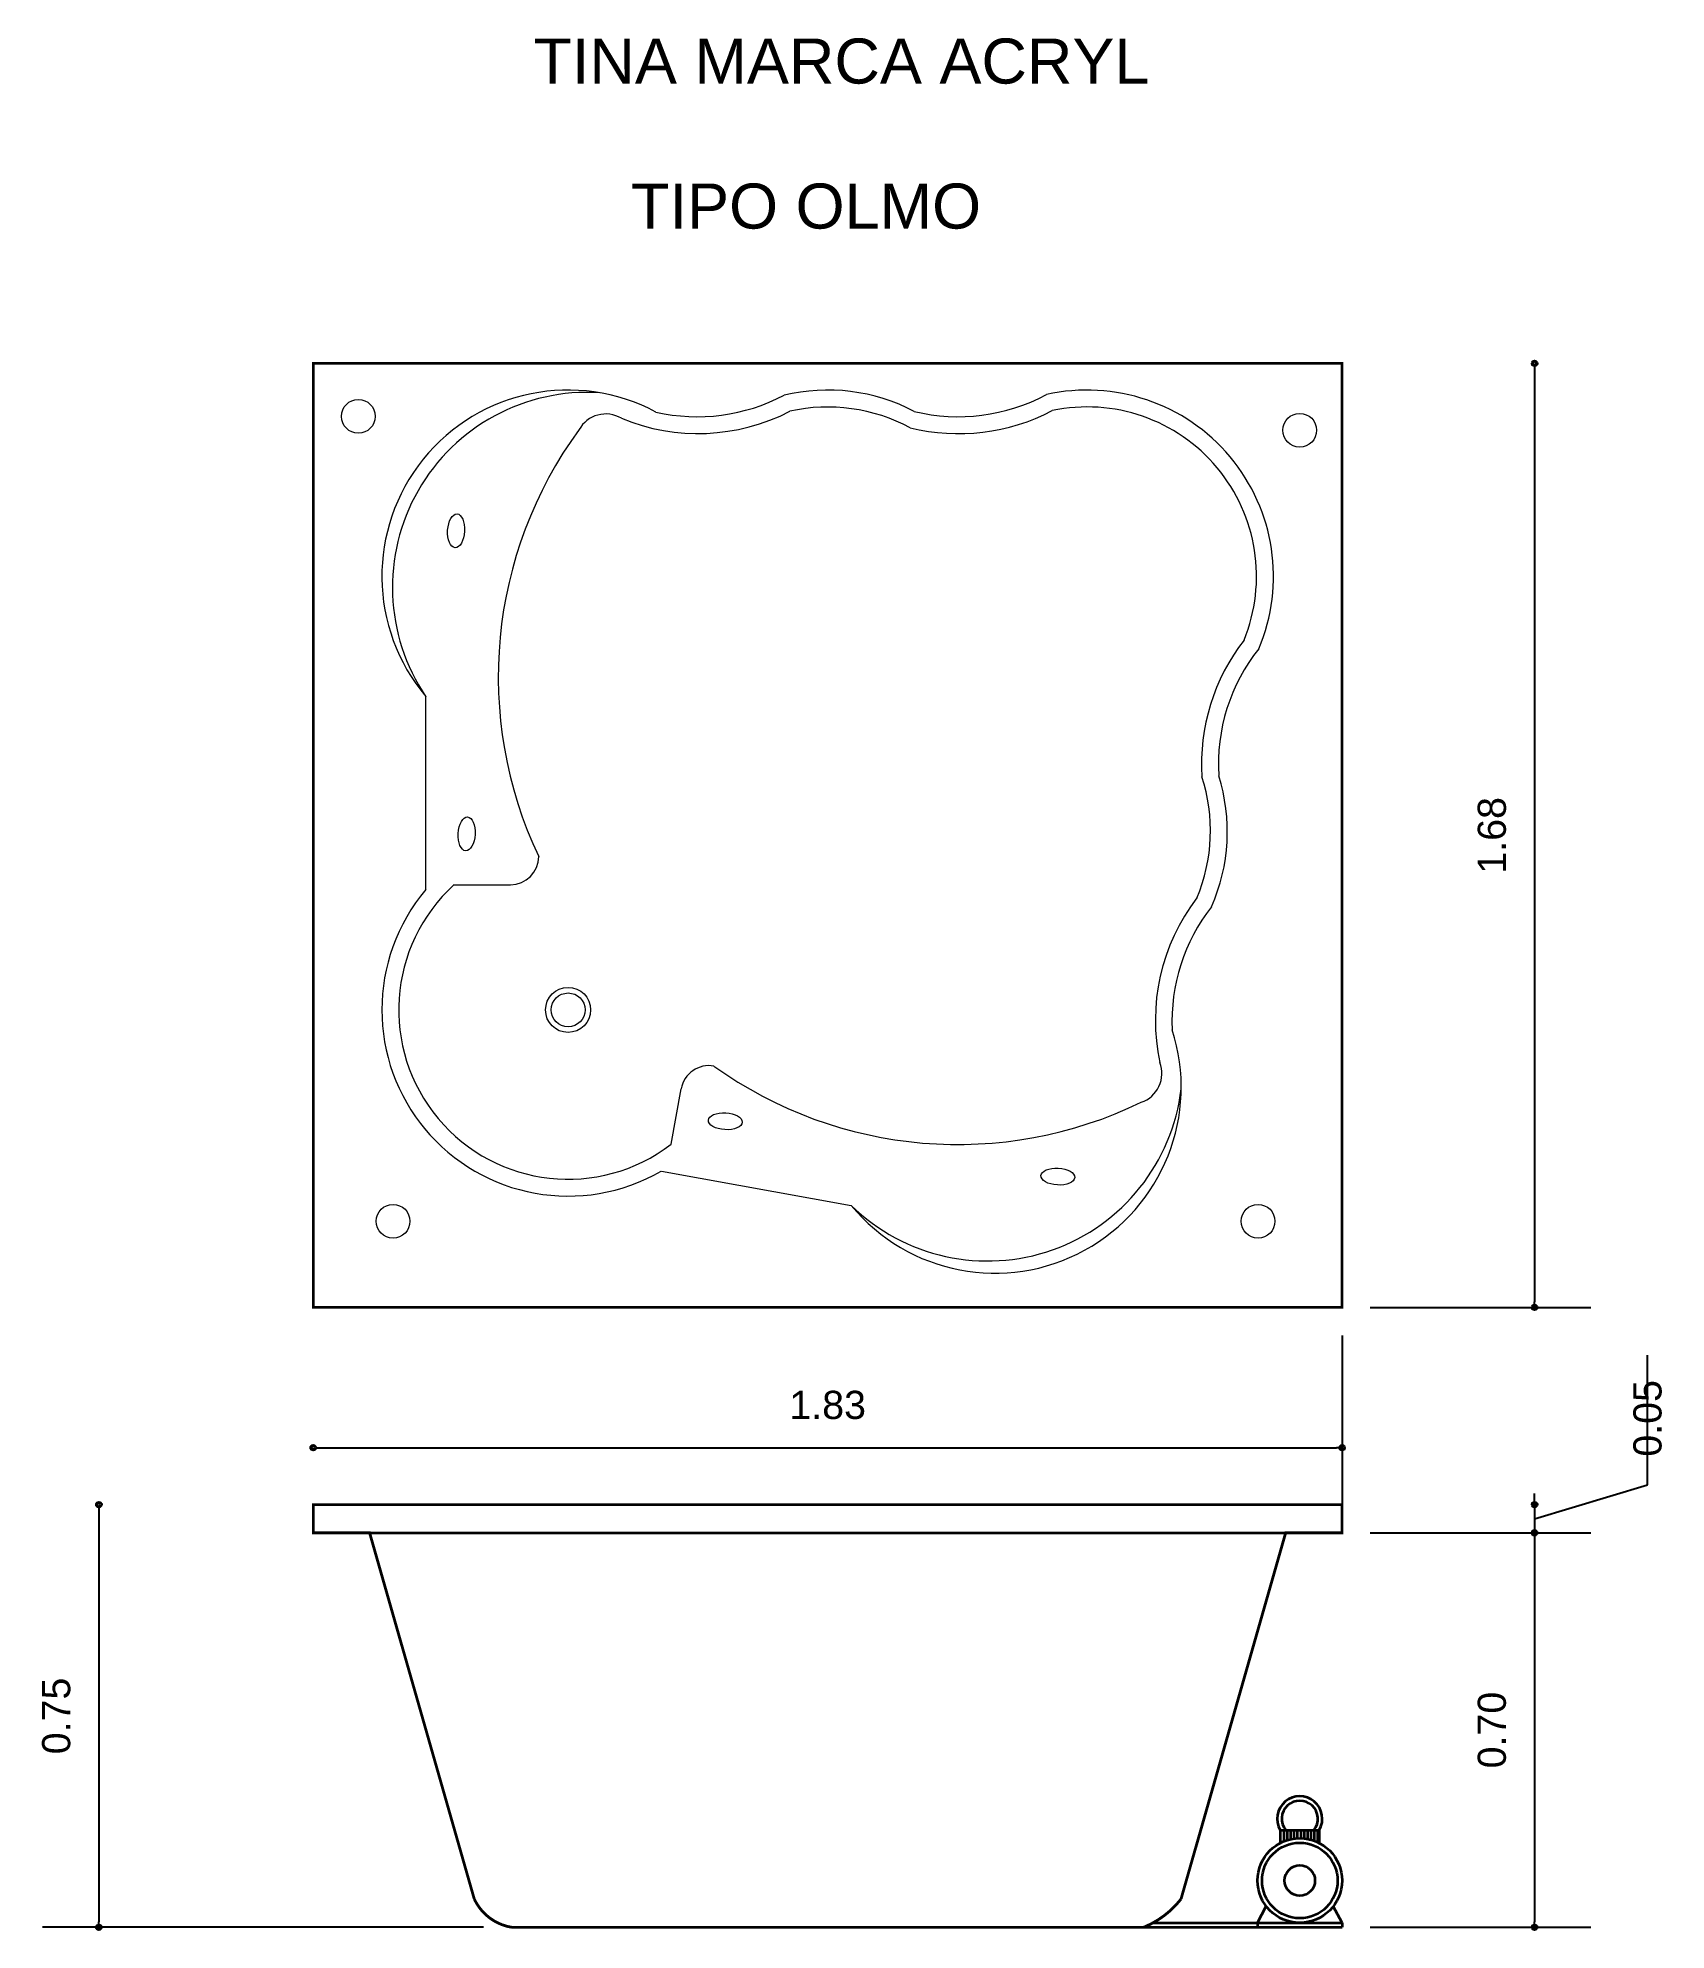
# Model space of a CAD drawing. Extents: x 163.75 to 166.64, y 181.69 to 185.05.
import ezdxf

# ---------------------------------------------------------------- set-up
doc = ezdxf.new("R2010")
doc.units = 0
doc.header["$MEASUREMENT"] = 0
doc.layers.add('CONTORNO', color=170, linetype='Continuous', lineweight=15)
for name, color, linetype, lineweight, plot in [('cotas', 3, 'Continuous', 13, False), ('muebles', 2, 'Continuous', 18, False), ('rotulos', 1, 'Continuous', 25, False), ('TRAZO', 7, 'Continuous', 35, False)]:
    doc.layers.add(name, color=color, linetype=linetype, lineweight=lineweight, plot=plot)
doc.styles.add('cotas', font='ARIAL.TTF')
doc.styles.add('rotulo', font='swissko.ttf')
doc.dimstyles.new('ISO-25', dxfattribs={"dimtxt": 2.4, "dimasz": 1, "dimexe": 1.25, "dimexo": 0.625, "dimtad": 1, "dimrnd": 0.0215, "dimtxsty": 'cotas', "dimblk": 'ORIGIN2', "dimcen": 1, "dimazin": 0, "dimtfac": 1, "dimtmove": 0, "dimatfit": 3, "dimldrblk": 'ORIGIN2', "dimfxl": 0, "dimlwe": 0, "dimarcsym": 0})

# ---------------------------------------------------------------- blocks, each defined once
blk = doc.blocks.new('_Origin2')
at = {"color": 0, "lineweight": -2}
blk.add_line((-0.5, 0), (-1, 0), dxfattribs=at)
for radius in [0.5, 0.25]:
    blk.add_circle((0, 0), radius, dxfattribs=at)
blk = doc.blocks.new('*D2')
at = {"color": 0, "linetype": 'ByBlock'}
for p, q in [((166.4061, 184.4648), (166.4061, 182.8098)), ((166.1145, 182.7998), (166.5061, 182.7998))]:
    blk.add_line(p, q, dxfattribs=at)
at = {"layer": 'Defpoints', "color": 0, "linetype": 'ByBlock'}
for p in [(166.0645, 184.4748), (166.0645, 182.7998), (166.4061, 182.7998)]:
    blk.add_point(p, dxfattribs=at)
at = {"color": 0, "linetype": 'ByBlock', "xscale": 0.01, "yscale": 0.01, "zscale": 0.01}
for p, rotation in [((166.4061, 184.4748), 90), ((166.4061, 182.7998), 270)]:
    blk.add_blockref('_Origin2', p, dxfattribs=dict(at, rotation=rotation))
at = {"color": 0, "linetype": 'ByBlock', "insert": (166.3305, 183.6373), "char_height": 0.05, "attachment_point": 5, "rotation": 90, "style": 'cotas'}
blk.add_mtext('1.68', dxfattribs=at)
blk = doc.blocks.new('*D1')
at = {"color": 0, "linetype": 'ByBlock'}
for p, q in [((166.0645, 182.7498), (166.0645, 182.4508)), ((164.2495, 182.5508), (166.0545, 182.5508))]:
    blk.add_line(p, q, dxfattribs=at)
at = {"layer": 'Defpoints', "color": 0, "linetype": 'ByBlock'}
for p in [(164.2395, 182.7998), (166.0645, 182.7998), (166.0645, 182.5508)]:
    blk.add_point(p, dxfattribs=at)
at = {"color": 0, "linetype": 'ByBlock', "xscale": 0.01, "yscale": 0.01, "zscale": 0.01, "rotation": 180}
blk.add_blockref('_Origin2', (164.2395, 182.5508), dxfattribs=at)
at = {"color": 0, "linetype": 'ByBlock', "xscale": 0.01, "yscale": 0.01, "zscale": 0.01}
blk.add_blockref('_Origin2', (166.0645, 182.5508), dxfattribs=at)
at = {"color": 0, "linetype": 'ByBlock', "insert": (165.152, 182.6264), "char_height": 0.05, "attachment_point": 5, "style": 'cotas'}
blk.add_mtext('1.83', dxfattribs=at)
blk = doc.blocks.new('*D5')
at = {"color": 0, "linetype": 'ByBlock'}
for p, q in [((163.8593, 182.4398), (163.8593, 181.7098)), ((164.5415, 181.6998), (163.7593, 181.6998))]:
    blk.add_line(p, q, dxfattribs=at)
at = {"layer": 'Defpoints', "color": 0, "linetype": 'ByBlock'}
for p in [(164.2395, 182.4498), (163.8593, 181.6998), (164.5915, 181.6998)]:
    blk.add_point(p, dxfattribs=at)
at = {"color": 0, "linetype": 'ByBlock', "xscale": 0.01, "yscale": 0.01, "zscale": 0.01}
for p, rotation in [((163.8593, 182.4498), 90), ((163.8593, 181.6998), 270)]:
    blk.add_blockref('_Origin2', p, dxfattribs=dict(at, rotation=rotation))
at = {"color": 0, "linetype": 'ByBlock', "insert": (163.7838, 182.0748), "char_height": 0.05, "attachment_point": 5, "rotation": 90, "style": 'cotas'}
blk.add_mtext('0.75', dxfattribs=at)
blk = doc.blocks.new('*D4')
at = {"color": 0, "linetype": 'ByBlock'}
for p, q in [((166.4061, 182.3898), (166.4061, 181.7098)), ((166.1145, 181.6998), (166.5061, 181.6998))]:
    blk.add_line(p, q, dxfattribs=at)
at = {"layer": 'Defpoints', "color": 0, "linetype": 'ByBlock'}
for p in [(166.0645, 182.3998), (166.0645, 181.6998), (166.4061, 181.6998)]:
    blk.add_point(p, dxfattribs=at)
at = {"color": 0, "linetype": 'ByBlock', "xscale": 0.01, "yscale": 0.01, "zscale": 0.01}
for p, rotation in [((166.4061, 182.3998), 90), ((166.4061, 181.6998), 270)]:
    blk.add_blockref('_Origin2', p, dxfattribs=dict(at, rotation=rotation))
at = {"color": 0, "linetype": 'ByBlock', "insert": (166.3305, 182.0498), "char_height": 0.05, "attachment_point": 5, "rotation": 90, "style": 'cotas'}
blk.add_mtext('0.70', dxfattribs=at)
blk = doc.blocks.new('*D3')
at = {"color": 0, "linetype": 'ByBlock'}
for p, q in [((166.6066, 182.4849), (166.6066, 182.7152)), ((166.4061, 182.4248), (166.6066, 182.4849)), ((166.4061, 182.4598), (166.4061, 182.4698)), ((166.4061, 182.4498), (166.4061, 182.3998)), ((166.4061, 182.4498), (166.4061, 182.3998)), ((166.1145, 182.3998), (166.5061, 182.3998)), ((166.4061, 182.3898), (166.4061, 182.3798))]:
    blk.add_line(p, q, dxfattribs=at)
at = {"layer": 'Defpoints', "color": 0, "linetype": 'ByBlock'}
for p in [(166.0645, 182.4498), (166.0645, 182.3998), (166.4061, 182.3998)]:
    blk.add_point(p, dxfattribs=at)
at = {"color": 0, "linetype": 'ByBlock', "xscale": 0.01, "yscale": 0.01, "zscale": 0.01}
for p, rotation in [((166.4061, 182.4498), 270), ((166.4061, 182.3998), 90)]:
    blk.add_blockref('_Origin2', p, dxfattribs=dict(at, rotation=rotation))
at = {"color": 0, "linetype": 'ByBlock', "insert": (166.6066, 182.5349), "char_height": 0.05, "attachment_point": 4, "rotation": 90, "style": 'cotas'}
blk.add_mtext('0.05', dxfattribs=at)

msp = doc.modelspace()

# ---------------------------------------------------------------- linework, layer by layer
at = {"layer": 'CONTORNO', "const_width": 0.005}
msp.add_lwpolyline([(166.0645, 184.4748), (164.2395, 184.4748), (164.2395, 182.7998), (166.0645, 182.7998), (166.0645, 184.4748)], dxfattribs=at)
msp.add_lwpolyline([(165.7788, 181.7498), (165.9645, 182.3998), (166.0645, 182.3998), (166.0645, 182.4498), (164.2395, 182.4498), (164.2395, 182.3998), (164.3395, 182.3998), (164.5252, 181.7498, 0.245957), (164.5915, 181.6998), (165.7125, 181.6998, 0.130509), (165.7788, 181.7498, 0.012398)], format="xyb", dxfattribs=at)
at = {"layer": 'muebles'}
for p, q in [((164.4395, 183.5411), (164.4395, 183.8834)), ((164.4895, 183.5498), (164.5895, 183.5498)), ((164.8744, 183.0892), (164.8922, 183.1876)), ((164.857, 183.0415), (165.1938, 182.9807))]:
    msp.add_line(p, q, dxfattribs=at)
for centre, radius in [((164.3195, 184.3808), 0.03), ((165.9894, 184.3561), 0.03), ((164.6916, 183.3276), 0.04), ((164.6916, 183.3276), 0.03), ((164.3811, 182.9526), 0.03), ((165.9155, 182.9526), 0.03)]:
    msp.add_circle(centre, radius, dxfattribs=at)
for centre, radius, start, end in [((164.6916, 184.097), 0.3304, 61.8446, 220.2628), ((164.7258, 184.0774), 0.3459, 86.4412, 214.1181), ((164.9206, 184.7105), 0.3304, 257.2185, 297.7864), ((165.152, 184.097), 0.3304, 62.2762, 103.5415), ((165.3838, 184.7105), 0.3304, 256.3345, 298.2092), ((165.6124, 184.097), 0.3304, 39.8827, 102.6661), ((164.7583, 184.331), 0.054, 59.046, 150.9283), ((164.9221, 184.7064), 0.3561, 247.5472, 297.2611), ((165.1523, 184.0895), 0.3078, 61.6265, 102.6027), ((165.3838, 184.7105), 0.3604, 256.3345, 297.5286), ((165.6124, 184.097), 0.3004, 39.8827, 101.9207), ((165.3107, 183.9184), 0.743, 143.7976, 205.3928), ((165.6124, 184.097), 0.3304, 337.0992, 39.8827), ((165.6124, 184.097), 0.3004, 337.8447, 39.8827), ((166.1755, 183.763), 0.3604, 142.2367, 183.4309), ((166.1755, 183.763), 0.3304, 141.5562, 183.4309), ((165.5233, 183.6456), 0.3078, 337.1626, 18.1389), ((165.5306, 183.6439), 0.3304, 336.2239, 17.4892), ((164.5895, 183.5998), 0.05, 270, 0), ((164.6916, 183.3276), 0.3304, 139.7375, 220.2625), ((164.6916, 183.3276), 0.3004, 132.2876, 219.8827), ((166.0894, 183.3094), 0.3561, 142.5043, 192.2182), ((166.0932, 183.3072), 0.3304, 141.9789, 182.5469), ((165.4488, 183.1908), 0.3304, 219.5026, 17.9207), ((164.9414, 183.1787), 0.05, 79.7654, 169.7654), ((165.383, 183.8318), 0.743, 234.3725, 295.9678), ((165.6909, 183.2149), 0.054, 288.8371, 20.7193), ((165.4356, 183.228), 0.3459, 225.6472, 353.3242), ((164.6916, 183.3276), 0.3004, 219.8827, 307.4777), ((164.6916, 183.3276), 0.3304, 219.5029, 300.0279)]:
    msp.add_arc(centre, radius, start, end, dxfattribs=at)
for centre, major_axis in [((164.4929, 184.1777), (-0.0017, -0.03)), ((164.5116, 183.6399), (-0.0017, -0.03)), ((164.9704, 183.1301), (-0.03, 0.0017)), ((165.5603, 183.0319), (0.03, -0.0017))]:
    msp.add_ellipse(centre, major_axis=major_axis, ratio=0.499229, dxfattribs=at)
at = {"layer": 'TRAZO'}
for p, q in [((164.3395, 182.3998), (165.9645, 182.3998)), ((165.9549, 181.8723), (166.0241, 181.8723)), ((165.9549, 181.8723), (165.9549, 181.8493)), ((165.9611, 181.8723), (165.9611, 181.8521)), ((165.9611, 181.8723), (165.9611, 181.8521)), ((165.9671, 181.8723), (165.9671, 181.8543)), ((165.9731, 181.8723), (165.9731, 181.8559)), ((165.9791, 181.8723), (165.9791, 181.857)), ((165.9851, 181.8723), (165.9851, 181.8576)), ((165.9851, 181.8723), (165.9851, 181.8576)), ((165.9911, 181.8723), (165.9911, 181.8577)), ((165.9971, 181.8723), (165.9971, 181.8574)), ((166.0031, 181.8723), (166.0031, 181.8565)), ((166.0091, 181.8723), (166.0091, 181.8551)), ((166.0151, 181.8723), (166.0151, 181.8532)), ((166.0211, 181.8723), (166.0211, 181.8508)), ((166.0241, 181.8723), (166.0241, 181.8493)), ((165.9145, 181.7078), (165.93, 181.7371)), ((166.0645, 181.7078), (166.049, 181.7371)), ((165.7125, 181.6998), (166.0645, 181.6998)), ((165.7293, 181.7078), (166.0645, 181.7078)), ((165.9145, 181.7078), (165.9145, 181.6998)), ((166.0645, 181.7078), (166.0645, 181.6998))]:
    msp.add_line(p, q, dxfattribs=at)
for radius in [0.075, 0.067, 0.027]:
    msp.add_circle((165.9895, 181.7828), radius, dxfattribs=at)
for radius, start, end in [(0.04, 330, 210), (0.032, 321.3178, 218.6822)]:
    msp.add_arc((165.9895, 181.8923), radius, start, end, dxfattribs=at)

# ---------------------------------------------------------------- texts
at = {"layer": 'rotulos', "style": 'rotulo'}
for s, p in [('TINA MARCA ACRYL', (164.6301, 184.9712)), ('TIPO OLMO', (164.8033, 184.7139))]:
    msp.add_text(s, height=0.08, dxfattribs=at).set_placement(p)

# ---------------------------------------------------------------- dimensions: what is measured, and where the dimension line sits
at = {"layer": 'cotas'}
for base, p1, p2, picture, middle in [((166.4060674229, 182.7997550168), (166.0644930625, 184.4747550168), (166.0644930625, 182.7997550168), '*D2', (166.3305387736, 183.6372550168)), ((166.4061, 182.3998), (166.0645, 182.4498), (166.0645, 182.3998), '*D3', (166.6066, 182.5349)), ((163.8593, 181.6998), (164.2395, 182.4498), (164.5915, 181.6998), '*D5', (163.7838, 182.0748)), ((166.4061, 181.6998), (166.0645, 182.3998), (166.0645, 181.6998), '*D4', (166.3305, 182.0498))]:
    dim = msp.add_linear_dim(base=base, p1=p1, p2=p2, angle=90, dimstyle='ISO-25', override={"dimtxt": 0.05, "dimasz": 0.01, "dimexe": 0.1, "dimexo": 0.05, "dimgap": 0.05, "dimrnd": 0.0005, "dimzin": 1, "dimblk1": 'Origin2', "dimblk2": 'Origin2', "dimsah": 1, "dimse1": 1, "dimtmove": 1}, dxfattribs=at)
    dim.commit()
    dim.dimension.update_dxf_attribs({"geometry": picture, "text_midpoint": middle})
dim = msp.add_linear_dim(base=(166.0644930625, 182.550846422), p1=(164.2394930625, 182.7997550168), p2=(166.0644930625, 182.7997550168), dimstyle='ISO-25', override={"dimtxt": 0.05, "dimasz": 0.01, "dimexe": 0.1, "dimexo": 0.05, "dimgap": 0.05, "dimrnd": 0.0005, "dimzin": 1, "dimblk1": 'Origin2', "dimblk2": 'Origin2', "dimsah": 1, "dimse1": 1, "dimtmove": 1}, dxfattribs=at)
dim.commit()
dim.dimension.update_dxf_attribs({"geometry": '*D1', "text_midpoint": (165.1519930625, 182.6263921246)})

doc.saveas('drawing.dxf')
